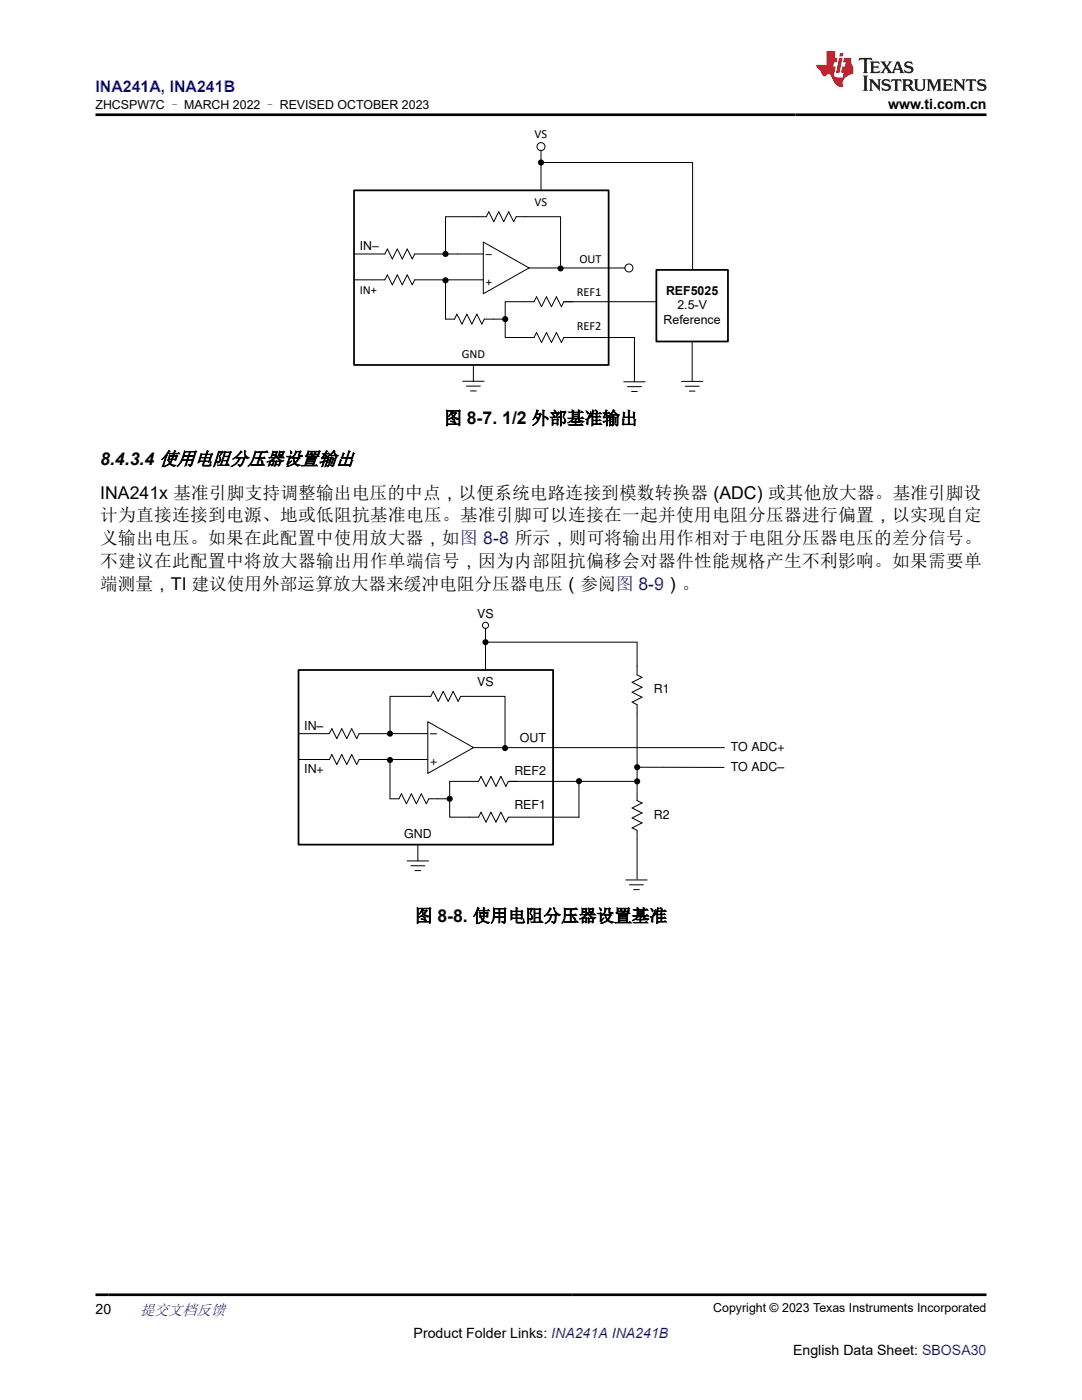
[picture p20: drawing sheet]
<svg xmlns="http://www.w3.org/2000/svg" width="216mm" height="279mm" viewBox="0 0 216 279" stroke-linecap="round" stroke-linejoin="round" font-family="sans-serif">
<defs><g id="words">
<g font-size="3.5">
<text x="88.6" y="84.7">图 8-7. 1/2 外部基准输出</text>
<text x="20" y="92.8">8.4.3.4 使用电阻分压器设置输出</text>
<text x="20" y="99.5">INA241x 基准引脚支持调整输出电压的中点，以便系统电路连接到模数转换器 (ADC) 或其他放大器。基准引脚设</text>
<text x="20" y="104.1">计为直接连接到电源、地或低阻抗基准电压。基准引脚可以连接在一起并使用电阻分压器进行偏置，以实现自定</text>
<text x="20" y="108.7">义输出电压。如果在此配置中使用放大器，如图 8-8 所示，则可将输出用作相对于电阻分压器电压的差分信号。</text>
<text x="20" y="113.2">不建议在此配置中将放大器输出用作单端信号，因为内部阻抗偏移会对器件性能规格产生不利影响。如果需要单</text>
<text x="20" y="117.8">端测量，TI 建议使用外部运算放大器来缓冲电阻分压器电压（参阅图 8-9）。</text>
<text x="82.8" y="184">图 8-8. 使用电阻分压器设置基准</text>
</g>
<text font-size="3.2" fill="#00f" x="19" y="18.3">INA241A, INA241B</text>
<text font-size="3" fill="#00f" x="27.9" y="262.4">提交文档反馈</text>
<g font-size="2.8">
<text x="177.2" y="21.7">www.ti.com.cn</text>
<text x="19" y="262.1">20</text>
<text x="82.5" y="266.9">Product Folder Links: INA241A INA241B</text>
<text x="158.3" y="270.3">English Data Sheet: SBOSA30</text>
</g>
<g font-size="2.5">
<text x="19" y="21.8">ZHCSPW7C – MARCH 2022 – REVISED OCTOBER 2023</text>
<text x="106.7" y="27.6">VS</text>
<text x="106.7" y="41.2">VS</text>
<text x="71.8" y="49.9">IN–</text>
<text x="96.9" y="51.4">–</text>
<text x="115.6" y="52.4">OUT</text>
<text x="71.8" y="58.6">IN+</text>
<text x="96.9" y="57">+</text>
<text x="115.1" y="59">REF1</text>
<text x="132.9" y="58.8">REF5025</text>
<text x="115.1" y="65.8">REF2</text>
<text x="132.4" y="64.7">Reference</text>
<text x="135.2" y="61.7">2.5-V</text>
<text x="92.1" y="71.5">GND</text>
<text x="95.2" y="123.3">VS</text>
<text x="95.2" y="136.9">VS</text>
<text x="130.5" y="138.4">R1</text>
<text x="60.7" y="145.6">IN±</text>
<text x="85.9" y="147.2">±</text>
<text x="103.7" y="148.1">OUT</text>
<text x="145.8" y="149.9">TO ADC+</text>
<text x="60.7" y="154.4">IN+</text>
<text x="85.9" y="152.7">+</text>
<text x="102.6" y="154.7">REF2</text>
<text x="145.8" y="153.9">TO ADC±</text>
<text x="102.6" y="161.5">REF1</text>
<text x="80.6" y="167.2">GND</text>
<text x="130.5" y="163.4">R2</text>
<text x="142.3" y="261.8">Copyright © 2023 Texas Instruments Incorporated</text>
</g>
</g></defs>
<g fill="none" stroke="#000" stroke-width=".2">
<path d="M70.6 50.7h6.2l.5-1 1 2 1-2 1 2 1-2 1 2 .4-1h5.8M70.6 55.8h6.2l.5-.9 1 1.9 1-1.9 1 1.9 1-1.9 1 1.9 .4-.9 6-.1M88.9 50.7h2.4M88.9 50.2v-7h8.1l.5-.9 1 1.9 1-1.9 1 1.9 1-1.9 1 1.9 .5-.9 8.9-.1v9.8M88.9 56.4v7.3h1.8l.5-1 1 2 1-2 1 2 1-2 .9 2 .5-1h1.8M105.6 53.5h19.1M100.8 63.9v3.5h5.8l.5-1 .9 2 1-2 1 2 1-2 1 2 .5-1h14.1M104.8 60.2h1.8l.5-1 .9 2 1-2 1 2 1-2 1 2 .5-1h1.8"/>
<circle cx="125.5" cy="53.5" r=".8"/>
</g>
<g fill="#000">
<circle cx="88.9" cy="55.9" r=".61"/>
<circle cx="88.9" cy="50.7" r=".61"/>
<circle cx="111.9" cy="53.6" r=".61"/>
</g>
<path d="M70.6 38h50.8v34.8h-50.8z" fill="none" stroke="#000" stroke-width=".35"/>
<path d="M96.4 48.3l9.2 5.2-9.2 5.1z" fill="#fff"/>
<g fill="none" stroke="#000" stroke-width=".2">
<path d="M108 29.9v8.1M108.4 32.4h29.8v21.5M89 55.8h7.4M91.3 50.7h5.1M96.4 48.3l9.2 5.2-9.2 5.1zM105.6 53.5h.1M92.3 76.1h4.3M93.1 77.1h2.7M93.9 78h1.1M94.5 72.9v3.2M98.4 63.7h1.9M104.8 60.2h-4v3.5"/>
<path d="M112.7 60.2h18.3"/>
<circle cx="107.9" cy="29.3" r=".8"/>
</g>
<g fill="#000">
<circle cx="107.9" cy="32.4" r=".61"/>
<circle cx="100.8" cy="63.7" r=".61"/>
</g>
<path d="M131 53.9h14.3v14.3h-14.3z" fill-rule="evenodd" fill="#fff"/>
<path d="M131 53.9h14.3v14.3h-14.3zM59.6 133.7h50.8v34.9h-50.8z" fill="none" stroke="#000" stroke-width=".35"/>
<g fill="none" stroke="#000" stroke-width=".2">
<path d="M124.5 76.2h4.2M125.2 77.2h2.8M126 78.1h1.2M126.6 67.4v8.8M136 76.1h4.2M136.7 77.1h2.8M137.5 78h1.2M138.1 68.2v7.9M91.9 139h8.9v10.3M91.9 139l-.5 1-1-2-1 2-1-2-1 2-.9-2-.5 1h-8.2v7.4h2.4M59.6 146.4h6.1l.5-1 1 2 1-2 1 2 1-2 1 2 .5-1h5.7M59.6 151.6h6.1l.5-1 1 2 1-2 1 2 1-2 1 2 .5-1h6"/>
<path d="M77.8 151.7v7.7h1.8l.5-1 1 2 1-2 1 2 1-2 1 2 .5-1h1.7M89.7 159.6v3.5h5.8l.5-1 1 2 1-2 1 2 .9-2 1 2 .5-1h14.1M93.7 155.9h1.8l.5-1 1 2 1-2 1 2 .9-2 1 2 .5-1h1.8M94.5 149.2h50"/>
</g>
<g fill="#000">
<circle cx="77.8" cy="146.4" r=".61"/>
<circle cx="77.8" cy="151.7" r=".61"/>
<circle cx="100.8" cy="149.3" r=".61"/>
</g>
<path d="M85.4 144l9.1 5.2-9.1 5.2z" fill="#fff"/>
<g fill="none" stroke="#000" stroke-width=".2">
<path d="M96.9 125.4v8.3M96.9 128.2h30.2v6.5l1 .5-2 1 2 1-2 1 2 .9-2 1 1 .5v17.2M77.9 151.6h7.5M80.2 146.4h5.2M85.4 144l9.1 5.2-9.1 5.2zM93.7 155.9h-4v3.5h-2.4M94.5 149.2h.1M101.6 155.9h25.5M115.5 155.9v7.2M127.1 158v1.8l1 .5-2 1 2 .9-2 1 2 1-2 1 1 .5v9.8M127.1 153.1l17.4 .1M81.2 171.8h4.3"/>
<path d="M82 172.8h2.8M82.8 173.7h1.1M83.4 168.6v3.2M124.9 175.6h4.2M125.6 176.6h2.8M126.4 177.5h1.2"/>
<circle cx="96.9" cy="124.8" r=".61"/>
</g>
<g fill="#000">
<circle cx="96.9" cy="128.2" r=".61"/>
<circle cx="89.7" cy="159.4" r=".61"/>
<circle cx="115.5" cy="155.9" r=".61"/>
<circle cx="127.1" cy="153.1" r=".61"/>
<circle cx="127.1" cy="155.9" r=".61"/>
</g>
<path d="M171.5 11.6l-.2 .5 .5-.2h.6v.1v2.2l-.2 .4h1l-.2-.4v-2.2v-.1h.5l.5 .2-.1-.5zM173.6 12.3l.2 .4v1.5l-.2 .4h1.9l.1-.6a1.08 1.08 0 0 1-1.3 .2v-.7h.6l.4 .2v-.7l-.4 .2h-.6v-.5l.2-.2a1 1 0 0 1 1 .3l-.1-.5zM175.7 12.3l.9 1.1-1 1.2h.9l-.2-.2 .5-.8 .4 .8-.2 .2h1.6l-.2-.2 .2-.5h.9l.1 .5-.1 .2h.9l-.2-.3-.8-2h-.5l-.9 2.2-.9-1.1 .9-1.1h-.8l.2 .2-.4 .6-.4-.6 .2-.2zM179 12.7l.4 1h-.7zM180.7 12.4a.65 .65 0 0 0-.2 .7 .65 .65 0 0 0 .6 .5l.6 .1 .1 .3a.79 .79 0 0 1-.7 .4 .79 .79 0 0 1-.7-.5l.1 .7 .2-.1a.93 .93 0 0 0 1.1 .1 .93 .93 0 0 0 .4-1 1.46 1.46 0 0 0-1.2-.6l-.1-.3a1.09 1.09 0 0 1 1.2 .2l-.2-.6-.1 .1-.5-.2zM172.2 15.1l.2 .4v2.2l-.2 .4h1l-.2-.4v-2.2l.2-.4zM173.4 15.8l.2 .4v1.5l-.2 .4h.8l-.3-.4 .1-1.3 1.6 1.8v-2l.2-.4h-.7l.1 .2 .1 1.1-1.2-1.3zM176.2 15.9a.65 .65 0 0 0-.2 .8 .65 .65 0 0 0 .6 .4l.6 .2 .1 .2a.79 .79 0 0 1-.7 .4 .79 .79 0 0 1-.7-.5l.1 .7 .2-.1a.93 .93 0 0 0 1.1 .1 .93 .93 0 0 0 .4-.9 1.46 1.46 0 0 0-1.2-.6l-.1-.4a1.09 1.09 0 0 1 1.2 .2l-.1-.6-.2 .1-.5-.1zM177.9 15.8l-.1 .6a.63 .63 0 0 1 .8-.3v1.6l-.3 .4h1l-.2-.4v-1.6a.66 .66 0 0 1 .8 .3l-.1-.6zM180 15.8l.2 .4v1.5l-.2 .4h1l-.2-.2-.1-.7h.5l.1 .2a.79 .79 0 0 0 1.2 .6l-1-.9a.61 .61 0 0 0 .6-.6 .61 .61 0 0 0-.5-.7zM180.8 16.1h.1a.47 .47 0 0 1 .5 .1 .47 .47 0 0 1 .1 .5l-.1 .1-.7 .1zM182.3 15.8l.2 .2a2.27 2.27 0 0 0 .4 2 1.04 1.04 0 0 0 1.7-.7v-1.3l.2-.2h-.8l.2 .4v1.1a.6 .6 0 0 1-.6 .6 .6 .6 0 0 1-.6-.6v-1.1l.3-.4zM184.9 15.8l.2 .4v1.5l-.2 .4h.8l-.3-.4v-1.4l.9 1.9 .9-1.9v1.4l-.3 .4h1l-.2-.4v-1.5l.2-.4h-.8l-.7 1.5-.6-1.5zM188.1 15.8l.2 .4v1.5l-.2 .4h1.9l.1-.6a1.09 1.09 0 0 1-1.3 .2v-.7h.6l.4 .2v-.6l-.4 .2h-.6v-.6l.2-.1a1.01 1.01 0 0 1 1 .3l-.1-.6zM190.2 15.8l.3 .4v1.5l-.3 .4h.8l-.2-.4v-1.3l1.6 1.8v-2l.2-.4h-.7l.2 .2v1.1l-1.2-1.3zM192.8 15.8l-.1 .6a.63 .63 0 0 1 .8-.3v1.6l-.3 .4h1l-.2-.4v-1.6a.66 .66 0 0 1 .8 .3l-.1-.6zM195.2 15.9a.65 .65 0 0 0-.2 .8 .65 .65 0 0 0 .6 .4l.6 .2 .2 .2a.79 .79 0 0 1-.7 .4 .79 .79 0 0 1-.7-.5l.1 .7 .2-.1a.93 .93 0 0 0 1 .1 .93 .93 0 0 0 .5-.9 1.46 1.46 0 0 0-1.3-.6v-.4a1.09 1.09 0 0 1 1.2 .2l-.2-.6-.2 .1-.5-.1z" fill="#231f20"/>
<path d="M164.9 10.2v2.8h-2l.1 .3 .8 1a.95 .95 0 0 0 1 .9 .59 .59 0 0 1 .5-.4 .59 .59 0 0 1 .5 .4l.4 .7a1.59 1.59 0 0 0 2.1 1.4 1.61 1.61 0 0 1 1-2.3l1-.3-.1-1.5a1.59 1.59 0 0 1-.3-1.7h-1.5l-.2 .9h.6l-.2 .9h-.5l-.2 1v.2l.4 .1-.1 .9h-.7a.73 .73 0 0 1-1-.7l.3-1.5h-.5l.1-.9h.5l.2-.9h-.5v-1.3zM167.4 11.5l-.6 3.1h.7l.6-3.1zM167.6 10.6l-.1 .6h.7l.1-.6z" fill="#ed1c24"/>
<path d="M19 22.9h177.8M19 258.4h177.8" fill="none" stroke="#000" stroke-width=".53"/>
<use href="#words"/>
</svg>
